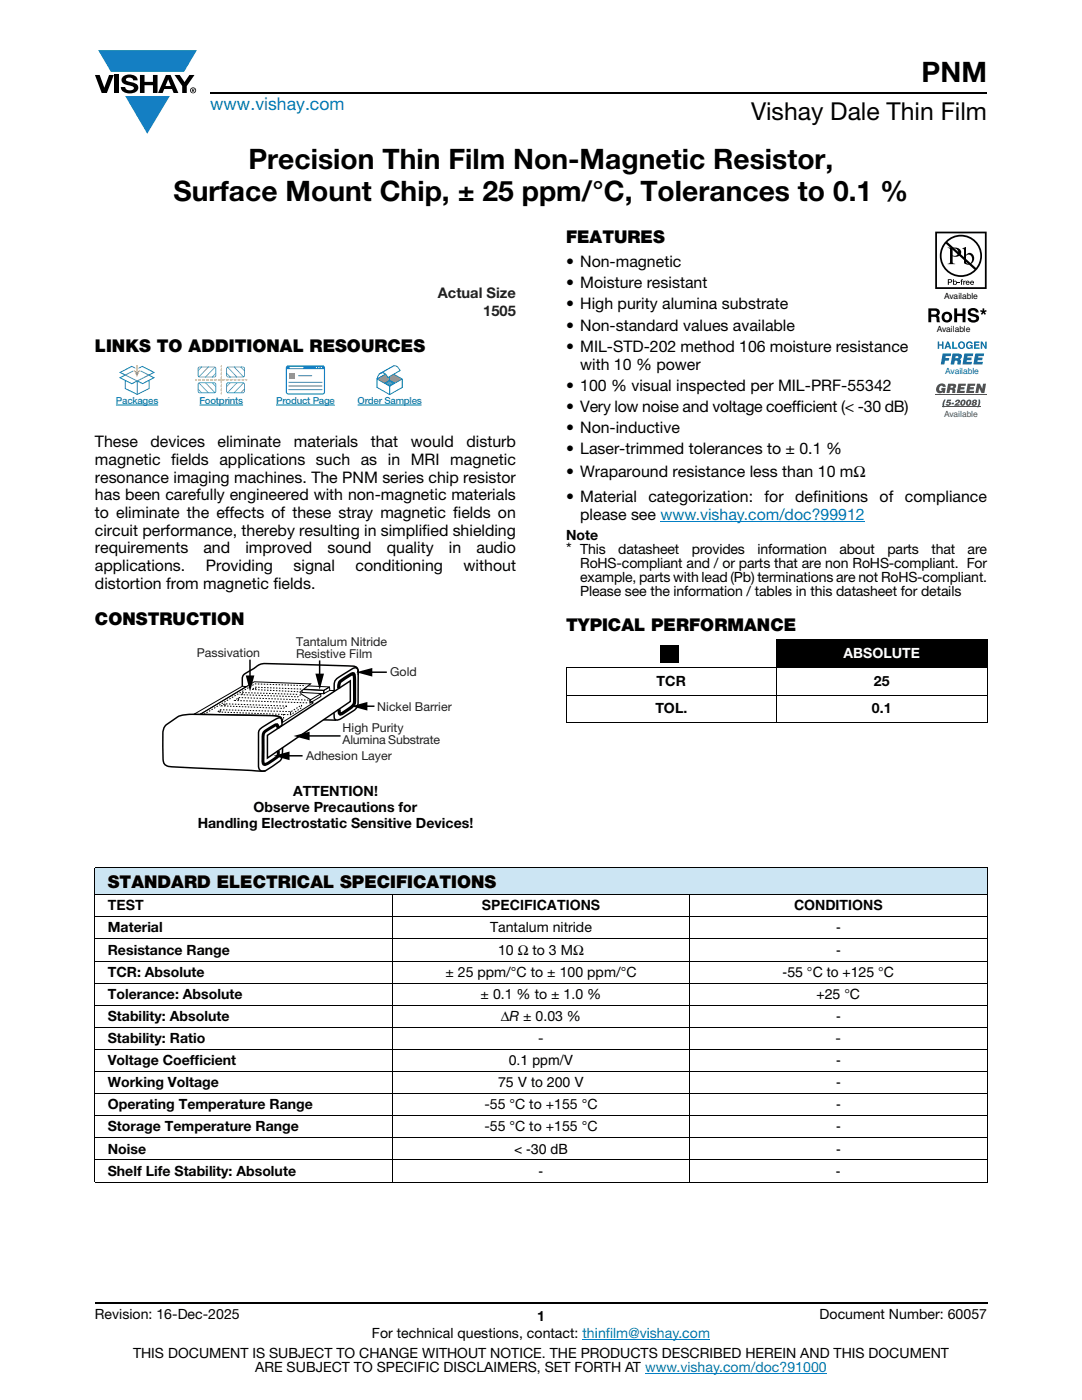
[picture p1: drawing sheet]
<svg xmlns="http://www.w3.org/2000/svg" width="216mm" height="279mm" viewBox="0 0 216 279" stroke-linecap="round" stroke-linejoin="round" font-family="sans-serif">
<defs><g id="words">
<g font-size="5.6">
<text x="183.9" y="16.4">PNM</text>
<text x="49.6" y="33.8">Precision Thin Film Non-Magnetic Resistor,</text>
<text x="34.6" y="40.1">Surface Mount Chip, ± 25 ppm/°C, Tolerances to 0.1 %</text>
</g>
<text font-size="4.9" x="149.9" y="24">Vishay Dale Thin Film</text>
<text font-size="3.5" fill="#007ec4" x="42" y="21.9">www.vishay.com</text>
<g font-size="3.5">
<text x="112.9" y="48.6">FEATURES</text>
<text x="18.9" y="70.3">LINKS TO ADDITIONAL RESOURCES</text>
<text x="18.9" y="124.8">CONSTRUCTION</text>
<text x="112.9" y="125.8">TYPICAL PERFORMANCE</text>
<text x="21.5" y="177.2">STANDARD ELECTRICAL SPECIFICATIONS</text>
</g>
<g font-size="3.2">
<text x="112.9" y="53.3">• Non-magnetic</text>
<text x="112.9" y="57.5">• Moisture resistant</text>
<text x="112.9" y="61.7">• High purity alumina substrate</text>
<text x="112.9" y="66">• Non-standard values available</text>
<text x="112.9" y="70.2">• MIL-STD-202 method 106 moisture resistance</text>
<text x="112.9" y="78">• 100 % visual inspected per MIL-PRF-55342</text>
<text x="115.8" y="73.7">with 10 % power</text>
<text x="112.9" y="82.2">• Very low noise and voltage coefficient (&lt; -30 dB)</text>
<text x="18.9" y="89.3">These</text>
<text x="30" y="89.3">devices</text>
<text x="43.4" y="89.3">eliminate</text>
<text x="58.6" y="89.3">materials</text>
<text x="74" y="89.3">that</text>
<text x="82" y="89.3">would</text>
<text x="93.1" y="89.3">disturb</text>
<text x="112.9" y="86.4">• Non-inductive</text>
<text x="18.9" y="92.8">magnetic fields applications such as in MRI magnetic</text>
<text x="112.9" y="90.7">• Laser-trimmed tolerances to ± 0.1 %</text>
<text x="112.9" y="95.3">• Wraparound resistance less than 10 mΩ</text>
<text x="18.9" y="96.3">resonance imaging machines. The PNM series chip resistor</text>
<text x="18.9" y="99.8">has been carefully engineered with non-magnetic materials</text>
<text x="112.9" y="100.2">• Material</text>
<text x="129.4" y="100.2">categorization:</text>
<text x="152.6" y="100.2">for</text>
<text x="158.7" y="100.2">definitions</text>
<text x="175.5" y="100.2">of</text>
<text x="180.6" y="100.2">compliance</text>
<text x="18.9" y="103.4">to eliminate the effects of these stray magnetic fields on</text>
<text x="18.9" y="106.9">circuit performance, thereby resulting in simplified shielding</text>
<text x="115.8" y="103.7">please see www.vishay.com/doc?99912</text>
<text x="18.9" y="110.4">requirements</text>
<text x="18.9" y="114">applications.</text>
<text x="40.6" y="110.4">and</text>
<text x="41.1" y="114">Providing</text>
<text x="49" y="110.4">improved</text>
<text x="58.6" y="114">signal</text>
<text x="65.4" y="110.4">sound</text>
<text x="71" y="114">conditioning</text>
<text x="77.2" y="110.4">quality</text>
<text x="89.6" y="110.4">in</text>
<text x="92.5" y="114">without</text>
<text x="95.1" y="110.4">audio</text>
<text x="112.9" y="110.6">*</text>
<text x="18.9" y="117.5">distortion from magnetic fields.</text>
</g>
<g font-size="2.9" fill="#231f20">
<text x="87.4" y="59.5">Actual Size</text>
<text x="96.4" y="63">1505</text>
</g>
<g font-size="2.8">
<text x="112.9" y="107.7">Note</text>
<text x="115.8" y="110.6">This</text>
<text x="115.8" y="113.4">RoHS-compliant and / or parts that are non RoHS-compliant. For</text>
<text x="123.4" y="110.6">datasheet</text>
<text x="138" y="110.6">provides</text>
<text x="151.2" y="110.6">information</text>
<text x="167.5" y="110.6">about</text>
<text x="177.1" y="110.6">parts</text>
<text x="185.8" y="110.6">that</text>
<text x="193.1" y="110.6">are</text>
<text x="115.8" y="116.2">example, parts with lead (Pb) terminations are not RoHS-compliant.</text>
<text x="115.8" y="119">Please see the information / tables in this datasheet for details</text>
<text x="131" y="136.9">TCR</text>
<text x="174.4" y="136.9">25</text>
<text x="130.8" y="142.4">TOL.</text>
<text x="174" y="142.4">0.1</text>
<text x="58.5" y="158.9">ATTENTION!</text>
<text x="39.5" y="165.2">Handling Electrostatic Sensitive Devices!</text>
<text x="50.6" y="162.1">Observe Precautions for</text>
<text x="21.5" y="181.7">TEST</text>
<text x="96.1" y="181.7">SPECIFICATIONS</text>
<text x="158.4" y="181.7">CONDITIONS</text>
<text x="21.5" y="190.5">Resistance Range</text>
<text x="21.5" y="186.1">Material</text>
<text x="97.8" y="186.1">Tantalum nitride</text>
<text x="99.4" y="190.5">10 Ω to 3 MΩ</text>
<text x="166.8" y="186.1">-</text>
<text x="166.8" y="190.5">-</text>
<text x="21.5" y="194.9">TCR: Absolute</text>
<text x="88.9" y="194.9">± 25 ppm/°C to ± 100 ppm/°C</text>
<text x="156.2" y="194.9">-55 °C to +125 °C</text>
<text x="21.5" y="199.3">Tolerance: Absolute</text>
<text x="21.5" y="203.8">Stability: Absolute</text>
<text x="95.9" y="199.3">± 0.1 % to ± 1.0 %</text>
<text x="100" y="203.8">ΔR ± 0.03 %</text>
<text x="162.9" y="199.3">+25 °C</text>
<text x="166.8" y="203.8">-</text>
<text x="21.5" y="208.2">Stability: Ratio</text>
<text x="107.4" y="208.2">-</text>
<text x="166.7" y="208.2">-</text>
<text x="21.5" y="212.6">Voltage Coefficient</text>
<text x="101.5" y="212.6">0.1 ppm/V</text>
<text x="166.8" y="212.6">-</text>
<text x="21.5" y="217">Working Voltage</text>
<text x="21.5" y="221.4">Operating Temperature Range</text>
<text x="96.6" y="221.4">-55 °C to +155 °C</text>
<text x="99.4" y="217">75 V to 200 V</text>
<text x="166.8" y="221.4">-</text>
<text x="166.8" y="217">-</text>
<text x="21.5" y="225.8">Storage Temperature Range</text>
<text x="96.6" y="225.8">-55 °C to +155 °C</text>
<text x="166.8" y="225.8">-</text>
<text x="21.5" y="230.2">Noise</text>
<text x="102.6" y="230.2">&lt; -30 dB</text>
<text x="166.8" y="230.2">-</text>
<text x="21.5" y="234.6">Shelf Life Stability: Absolute</text>
<text x="107.5" y="234.6">-</text>
<text x="166.8" y="234.6">-</text>
<text x="18.9" y="263.3">Revision: 16-Dec-2025</text>
<text x="107.2" y="263.6">1</text>
<text x="163.6" y="263.3">Document Number: 60057</text>
<text x="74.2" y="267.1">For technical questions, contact: thinfilm@vishay.com</text>
<text x="26.5" y="271">THIS DOCUMENT IS SUBJECT TO CHANGE WITHOUT NOTICE. THE PRODUCTS DESCRIBED HEREIN AND THIS DOCUMENT</text>
<text x="50.9" y="273.8">ARE SUBJECT TO SPECIFIC DISCLAIMERS, SET FORTH AT www.vishay.com/doc?91000</text>
</g>
<text font-size="2.8" fill="#fff" x="168.3" y="131.4">ABSOLUTE</text>
<g font-size="2.4" fill="#231f20">
<text x="39.3" y="131">Passivation</text>
<text x="59.1" y="129">Tantalum Nitride</text>
<text x="59.1" y="131.2">Resistive Film</text>
<text x="77.9" y="134.9">Gold</text>
<text x="75.3" y="141.9">Nickel Barrier</text>
<text x="68.4" y="146.1">High Purity</text>
<text x="68.4" y="148.5">Alumina Substrate</text>
<text x="61.1" y="151.7">Adhesion Layer</text>
</g>
<g font-size="1.9" fill="#147fc3">
<text x="23.1" y="80.6">Packages</text>
<text x="39.8" y="80.6">Footprints</text>
<text x="55.1" y="80.6">Product Page</text>
<text x="71.4" y="80.6">Order Samples</text>
</g>
<g font-size="1.7">
<text x="188.4" y="59.6">Available</text>
<text x="186.9" y="66.3">Available</text>
</g>
<text font-size="1.7" fill="#0160ae" x="188.6" y="74.7">Available</text>
<text font-size="1.7" fill="#1f9047" x="188.4" y="83.3">Available</text>
</g></defs>
<g fill="#147fc3">
<path d="M19.6 10h19.7l-2.6 4.3h-1.1h-13.5z"/>
<path d="M25 19.2h8.9l-4.5 7.5z"/>
</g>
<g fill="#000">
<path d="M18.9 15h1l.9 2.5 1-2.5h.9l-1.4 3.6h-1zM22.9 15h.9v3.6h-.9zM24.6 15.3a2.1 2.1 0 0 1 2.8 .3l.1 .4h-.9a.79 .79 0 0 0-.7-.5 .79 .79 0 0 0-.8 .4l.3 .3 1 .2a1.08 1.08 0 0 1 1.2 1 1.08 1.08 0 0 1-1.1 1.2 1.73 1.73 0 0 1-2.4-1.2h.9a.96 .96 0 0 0 .8 .6 .96 .96 0 0 0 .9-.4 1.31 1.31 0 0 0-1.2-.6 1.03 1.03 0 0 1-1.1-.6 1.03 1.03 0 0 1 .2-1.1zM27.9 15h.9v1.3h1.7v-1.3h.9v3.6h-.9v-1.6h-1.7v1.6h-.9zM34.8 15h1.1l.9 1.4 1-1.4h1l-1.5 2.2v1.4h-.9v-1.4z"/>
<path d="M33.6 15.9l.5 1.3h-1.1zM33.1 15l-1.6 3.6h1l.3-.8h1.5l.3 .8h1l-1.6-3.6z"/>
<path d="M38.4 17.8h.2v.2h-.2zM38.3 17.7v.7h.1v-.3l.4 .3-.2-.3 .2-.2-.1-.2z"/>
<path d="M38.1 18a.46 .46 0 0 1 .9 0 .46 .46 0 0 1-.9 0zM37.9 18a.6 .6 0 0 0 1.2 0 .6 .6 0 0 0-1.2 0z"/>
</g>
<path d="M42 18.6h155M18.9 260h178.1" fill="none" stroke="#000" stroke-width=".36"/>
<path d="M131.8 104h40.8M116.2 267.3h25.5M128.7 274h36.3" fill="none" stroke="#007ec4" stroke-width=".2"/>
<path d="M20.3 72.9h14v10h-14z" fill="#fff"/>
<path d="M23.1 80.8h8.5z" fill="none" stroke="#147fc3" stroke-width=".2"/>
<path d="M24 74.3l2.3-1.2 1 .6 1.1-.6 2.3 1.2-1 .6 1 .5-2.2 1.2-1.1-.6-1.1 .6-2.4-1.2 1.1-.6zM27.4 76.1v2.6M29.8 75.9v1.6l-2.4 1.2-2.4-1.2v-1.5" fill="none" stroke="#1681c5" stroke-width=".2"/>
<path d="M25 74.8l2.3-1.1 2.4 1.2-2.3 1.1z" fill="none" stroke="#42bb83" stroke-width=".2"/>
<path d="M26.3 73.4l.7 .2v-.7h.6v.7l.8-.2-1.1 2.2z" fill="#fff"/>
<path d="M27.3 72.9v1.4" fill="none" stroke="#f8a021" stroke-width=".22"/>
<path d="M26.8 73.9l.5 .2 .6-.2-.6 1.4z" fill="#f8a021"/>
<path d="M37.1 72.9h14v10h-14z" fill="#fff"/>
<path d="M39.8 80.8h8.7z" fill="none" stroke="#147fc3" stroke-width=".2"/>
<g fill="#42bb83">
<path d="M48.7 77.6l.1 .1-.7 .8-.1-.2z"/>
<path d="M48.6 76.3l.1 .1-1.9 2.1-.1-.2z"/>
<path d="M47.2 76.3l.1 .1-1.9 2.1-.1-.2z"/>
<path d="M45.9 76.3l.1 .1-.7 .8-.1-.1z"/>
<path d="M48 73.3l.1-.1 .7 .7-.1 .1z"/>
<path d="M46.7 73.3l.1-.1 1.9 2-.1 .1z"/>
<path d="M45.3 73.3l.1-.1 1.9 2-.1 .1z"/>
<path d="M45.2 74.5l.1-.1 .7 .8-.1 .1z"/>
<path d="M39.5 77.7l.1-.1 .7 .7-.1 .2z"/>
<path d="M39.6 76.4l.1-.1 1.9 2-.1 .2z"/>
<path d="M40.9 76.4l.2-.1 1.9 2-.1 .2z"/>
<path d="M42.3 76.4l.1-.1 .7 .8-.1 .1z"/>
<path d="M40.2 73.2l.1 .1-.7 .7-.1-.1z"/>
<path d="M41.5 73.2l.1 .1-1.9 2-.1-.1z"/>
<path d="M42.9 73.2l.1 .1-1.9 2-.1-.1z"/>
<path d="M43 74.4l.1 .1-.7 .8-.1-.1z"/>
</g>
<g fill="#f8a021">
<path d="M44.1 73h.2l-.2 .3z"/>
<path d="M44.1 78.3l.2 .1-.2 .3z"/>
<path d="M49 75.7l.4 .1-.3 .1z"/>
<path d="M39 75.7l.3 .1-.3 .1z"/>
<path d="M44.1 73.6h.2l-.2 .5zM44.1 74.4h.2l-.2 .5zM44.1 75.2h.2l-.2 .5zM44.1 76h.2l-.2 .5zM44.1 76.7l.2 .1-.2 .5zM44.1 77.5l.2 .1-.2 .5z"/>
<path d="M39.6 75.7l.5 .1-.5 .1zM40.3 75.7l.6 .1-.5 .1zM41.1 75.7l.6 .1-.5 .1zM41.9 75.7l.6 .1-.5 .1zM42.7 75.7l.6 .1-.5 .1zM43.5 75.7l.6 .1-.5 .1zM44.3 75.7l.5 .1-.4 .1zM45.1 75.7l.5 .1-.5 .1zM45.8 75.7l.6 .1-.5 .1zM46.6 75.7l.6 .1-.5 .1zM47.4 75.7l.6 .1-.5 .1zM48.2 75.7l.6 .1-.5 .1z"/>
</g>
<g fill="#1681c5">
<path d="M45.4 76.5v1.8h3.2l.1-1.6-.2-.2zM45.2 76.5l.3-.2h3.1l.2 .4v1.6l-.3 .2-3.2-.1-.2-.3z"/>
<path d="M45.4 73.4v1.7l3.1 .1 .2-.2-.1-1.6zM45.3 73.2h3.4l.1 .3v1.6l-.3 .2h-3.2l-.2-.4v-1.4z"/>
<path d="M39.7 76.5v1.8h3.2v-1.8zM39.6 76.4h3.4l.1 .3v1.6l-.3 .2-3.2-.1-.2-.3v-1.4z"/>
<path d="M39.7 73.4l-.1 1.5 .2 .3 3.1-.1v-1.7zM39.6 73.2h3.4l.1 .3v1.6l-.3 .2-3.2-.1-.2-.3v-1.4z"/>
</g>
<path d="M53.9 72.9h14v10h-14z" fill="#fff"/>
<path d="M55.1 80.8h11.7z" fill="none" stroke="#147fc3" stroke-width=".2"/>
<path d="M57.3 73.7h7.3v4.7h-7.3zM57.8 73.3l2.6-.1 .2 .2-.2 .1h-2.5zM63 73.4a.15 .15 0 0 1 .3 0 .15 .15 0 0 1-.3 0zM63.5 73.4a.15 .15 0 0 1 .3 0 .15 .15 0 0 1-.3 0zM64 73.4a.15 .15 0 0 1 .3 0 .15 .15 0 0 1-.3 0zM57.1 73.1l-.1 5.2 .3 .4h7.1l.4-.2 .1-5.1-.3-.4-7.1-.1z" fill="#1681c5"/>
<path d="M57.7 74.4h1.1v1.1h-1.1z" fill="#f8a021"/>
<g fill="#42bb83">
<path d="M59.5 74.9h2.7l.1 .1-.1 .1h-2.6z"/>
<path d="M57.6 76.2h6.6l.1 .1-.1 .1h-6.5z"/>
<path d="M57.6 77l6.6-.1 .1 .1-.1 .1h-6.5z"/>
<path d="M57.6 77.7l6.6-.1 .1 .2-.1 .1h-6.5z"/>
</g>
<path d="M70.7 72.9h14v10h-14z" fill="#fff"/>
<path d="M71.4 80.8h12.7z" fill="none" stroke="#147fc3" stroke-width=".2"/>
<path d="M75.6 74.8l2.9-1.8-.8 1.2-2.5 1.4z" fill="#fff"/>
<path d="M75.6 74.8l2.9-1.8-.8 1.2-2.5 1.4z" fill="none" stroke="#1681c5" stroke-width=".2"/>
<path d="M75.2 75.6l2.5-1.4v1.7l-2.5 1.4z" fill="#f8a021"/>
<path d="M75.2 75.6l2.5-1.4v1.7l-2.5 1.4z" fill="none" stroke="#1681c5" stroke-width=".2"/>
<path d="M77.7 74.2l2.5 1.4v1.7l-2.5-1.4z" fill="#f8a021"/>
<path d="M77.7 74.2l2.5 1.4v1.7l-2.5-1.4z" fill="none" stroke="#1681c5" stroke-width=".2"/>
<path d="M76.7 76.5l1.1-.6 1 .6-1 .6z" fill="#42bb83"/>
<path d="M76.7 76.5l1.1-.6 1 .6-1 .6z" fill="none" stroke="#1681c5" stroke-width=".2"/>
<path d="M77.7 77.1l2.5-1.5v1.7l-2.5 1.4z" fill="#fff"/>
<path d="M77.7 77.1l2.5-1.5v1.7l-2.5 1.4z" fill="none" stroke="#1681c5" stroke-width=".2"/>
<path d="M75.2 75.6l2.5 1.5v1.6l-2.5-1.4z" fill="#fff"/>
<path d="M75.2 75.6l2.5 1.5v1.6l-2.5-1.4z" fill="none" stroke="#1681c5" stroke-width=".2"/>
<path d="M76.1 74.4l2.4-1.4a1.16 1.16 0 0 1 1.3 1l-2.4 1.4-.1-.2a1.11 1.11 0 0 0-1.2-.8z" fill="#fff"/>
<path d="M76.1 74.4l2.4-1.4a1.16 1.16 0 0 1 1.3 1l-2.4 1.4-.1-.2a1.11 1.11 0 0 0-1.2-.8z" fill="none" stroke="#1681c5" stroke-width=".2"/>
<path d="M60.3 137.6l4.3 .2v.6l-4.3-.2zM60.4 137.5l1.1-.6 4.3 .2-1.1 .7zM64.6 137.8l1.2-.7v.7l-1.2 .6z" fill="none" stroke="#000" stroke-width=".2"/>
<path d="M65.8 136.8h.3v.5h-.3z" fill="#fff"/>
<path d="M40 142.5l10.7-6.4 11.3 .4-2 1.5v.5l1.9 1.1 .1 .4 .5 .3-6.2 3.9a1.28 1.28 0 0 0-1.5-1.4z" fill-rule="evenodd" fill="#fff"/>
<path d="M40 142.5l10.7-6.4 11.3 .4-2 1.5v.5l1.9 1.1 .1 .4 .5 .3-6.2 3.9a1.28 1.28 0 0 0-1.5-1.4z" fill="none" stroke="#000" stroke-width=".2"/>
<path d="M66.7 138v-.7a2.1 2.1 0 0 1 1.4-2.5l.8-.5a3.6 3.6 0 0 1 2.2-1l.2 .2 .2 .6v-.3v6.4a2.14 2.14 0 0 1-1.6 2l-1.4 .9a1.85 1.85 0 0 1-1.6 .5l-.1-.2-.1-1.1M71.5 134.7v-.8a1.14 1.14 0 0 0-1.6-1l-16.9-.5a2.97 2.97 0 0 0-2.3 1l-1.4 .8a1.47 1.47 0 0 0-1 1.8v1M53.4 146.7l16.5-10.8v4.1l-16.5 11.3zM55.5 145.3l.8-.6-.1-1.1v.2a.71 .71 0 0 0-.6-.9l-13-.3a24.3 24.3 0 0 0-6.8 .3l-1.5 1a3.1 3.1 0 0 0-1.7 1.8l-.1 5.3a1.52 1.52 0 0 0 1.5 2l16.8 .8a3.5 3.5 0 0 0 3.6-.9l.5-.4a2.49 2.49 0 0 0 1.5-2.9v-.4M56.2 143.8v-.3a.85 .85 0 0 0-1.3 .1l-1.9 1.1a2.07 2.07 0 0 0-1.4 1.7v6a1.08 1.08 0 0 0 .2 1.2 1.08 1.08 0 0 0 1.2 .2" fill="none" stroke="#000" stroke-width=".3"/>
<path d="M55.5 145.4l-.2-.7-.2-.1a7.8 7.8 0 0 0-2.5 1.8l-.1 4.8a1.12 1.12 0 0 0 .3 1.4l.9-.4 1.3-.9a1.13 1.13 0 0 0 .5-1.5" fill="none" stroke="#000" stroke-width=".6"/>
<path d="M67.6 137.4a1.63 1.63 0 0 1 1-1.9l1.7-1h.2l.2 .1 .1 5a1.79 1.79 0 0 1-1.2 1.9l-1.7 1-.2-.1v-.8" fill="none" stroke="#000" stroke-width=".64" stroke-linecap="butt"/>
<path d="M65.6 136.7h.5v.3l-.5-.1z" fill="#fff"/>
<g fill="none" stroke="#000" stroke-width=".2">
<path d="M47.6 139.3v.4M48.3 138.3v.4M51 137.3v.2M61.8 139.8l2.2-1.3v.5l-2.2 1.3zM65.8 137.8h.8M112.9 133.2h84.1M112.9 138.7h84.1M112.9 133.3v10.8M154.9 127.7h42.1M155 127.8v16.5M197 127.8v16.3M38.7 142.6l9.6-5.6h.9l-9.3 5.6z"/>
<path d="M43.9 141.7v.4M44.9 140.4v.5M58 142v.7M112.9 144.2h84.1"/>
</g>
<path d="M48.3 138.2l11.2 .4M60.1 137.5l-9.1-.4-.8 .5 9.7 .5v.6l-.5 .4-11.7-.5M61.5 139.7l-13.9-.5-.7 .6 14.7 .5M40.7 142.6l10.1-6.1 10.2 .3M43.4 142.1l.6-.5 14.1 .4 2.1-1.3v.5l-2.2 1.4zM44.2 140.9l.6-.4 12.4 .4-.7 .5zM56.5 143.5l-.3 .2M56.6 142.5v1" fill="none" stroke="#000" stroke-width=".2" stroke-dasharray=".3 .3" stroke-linecap="butt"/>
<path d="M49.9 131.6v3.8M63.8 131.8v3.2M73.7 134.2h3.5M57.2 150.8h3.2M61.2 146.9h6.7M64.5 143.7h2.6M72.7 140.9h2" fill="none" stroke="#000" stroke-width=".3"/>
<g fill="#000">
<path d="M190.4 61.5h.6v1.1h1.1v-1.1h.6v2.8h-.6v-1.2h-1.1v1.2h-.6zM193.4 61.7a1.15 1.15 0 0 1 1.9 .7h-.6v-.2a.68 .68 0 0 0-1-.1v.3l.3 .2a1.29 1.29 0 0 1 1.4 .9 1.17 1.17 0 0 1-1.2 .9 1.17 1.17 0 0 1-1.1-.9h.5l.1 .1a.67 .67 0 0 0 1.1-.1l-.2-.2-.6-.2a.81 .81 0 0 1-.8-.5 .81 .81 0 0 1 .2-.9zM195.7 61.9l.4 .1v-.5h.3v.5l.4-.1 .1 .3-.4 .1 .2 .4-.2 .1-.3-.3-.2 .3-.3-.1 .3-.4-.4-.1zM49 134.8h1.8l-.9 3.2zM62.9 134.4h1.8l-.9 3.2zM71.1 134.2l3.2-.9v1.7zM155 127.7h42v5.5h-42zM54.6 150.8l3.2-.8v1.7zM58.6 146.9l3.2-.9v1.7zM70.1 141l3.2-.9v1.7z"/>
<path d="M185.8 62v.8l1-.1a.38 .38 0 0 0 0-.6zM185.2 61.5h1.5a.78 .78 0 0 1 .7 .5 .78 .78 0 0 1-.1 .8l-.2 .2a.97 .97 0 0 1 .4 1.2l.1 .1h-.7l-.2-1-.9-.1v1.1h-.6z"/>
<path d="M188.7 62.7a.63 .63 0 0 0-.2 .8 .63 .63 0 0 0 .7 .3 .63 .63 0 0 0 .2-.7 .63 .63 0 0 0-.7-.4zM187.9 63.3a1.08 1.08 0 0 1 2.1 0 1.08 1.08 0 0 1-2.1 0z"/>
</g>
<g fill="#0160ae">
<path d="M187.1 68.2h.3v.5h.6v-.5h.3v1.4h-.3v-.6h-.6v.6h-.3z"/>
<path d="M190 68.2h.3v1.2h.7v.2h-1z"/>
<path d="M192.9 68.4a.68 .68 0 0 1 1.2 .2l-.8-.2a.55 .55 0 0 0-.2 .6 .55 .55 0 0 0 .4 .4l.3-.3h-.3v-.3h.6v.8h-.2v-.2a.71 .71 0 0 1-1.1 0 .71 .71 0 0 1 .1-1z"/>
<path d="M194.4 68.2h1v.2h-.7v.3h.7v.3h-.7v.4h.8v.2h-1.1z"/>
<path d="M195.7 68.2h.3l.6 1v-1h.3v1.4h-.3l-.6-1v1h-.3z"/>
<path d="M188.1 70.6h1.7l-.1 .5h-1v.4h.7l-.1 .5h-.7l-.2 .7h-.7z"/>
<path d="M192.4 70.6h1.8l-.1 .5h-1l-.1 .3h.9l-.1 .5h-.9v.3h1.1l-.1 .5h-1.8z"/>
<path d="M194.6 70.6h1.8l-.1 .5h-1.1v.3h.9l-.1 .5h-.9l-.1 .3h1.1l-.1 .5h-1.8z"/>
<path d="M189.1 68.5l-.2 .6h.4zM189 68.2h.3l.5 1.4h-.3l-.1-.3h-.5l-.1 .3h-.4z"/>
<path d="M191.4 68.9a.47 .47 0 0 0 .9 0 .47 .47 0 0 0-.9 0zM191.1 68.9a.75 .75 0 0 1 1.5 0 .75 .75 0 0 1-1.5 0z"/>
<path d="M190.7 71.1l-.1 .4 .6-.1v-.3zM190.1 70.6l1.7 .1a.63 .63 0 0 1-.3 1l.3 .3-.1 .7h-.7l.1-.6-.4-.1h-.2l-.1 .7h-.7z"/>
</g>
<g fill="#000">
<path d="M191.1 56.3h.4v.2h-.4zM191.8 55.8l.3-.1-.1 .2 .1 .1v.2h-.1v.6h-.2v-.6h-.2zM192.2 56h.2v.2l.3-.2v.2l-.2 .1-.1 .5h-.2z"/>
<path d="M189 48.3a3.9 3.9 0 0 1 5.3-.1 3.9 3.9 0 0 1 .4 5.3zM188.7 48.6l5.7 5.2a3.9 3.9 0 0 1-5.3 .1 3.9 3.9 0 0 1-.4-5.3zM187.5 51.1a4.2 4.2 0 0 0 8.5 0 4.2 4.2 0 0 0-8.5 0z"/>
<path d="M189.3 55.9v.4l.4-.1 .1-.3zM189.1 55.7l.8 .1 .1 .3-.1 .3h-.6v.4h-.2z"/>
<path d="M190.1 49.7v1.3a.75 .75 0 0 0 1.1-.7 .75 .75 0 0 0-1.1-.6zM189.1 49.4a2.81 2.81 0 0 1 2.5 .4 .97 .97 0 0 1-.1 1.2 .97 .97 0 0 1-1.2 .2l-.2-.1v1.1v.3l.5 .2h-1.5l.3-.1 .2-.4v-2.3l-.1-.2z"/>
<path d="M190.3 56.4a.26 .26 0 0 0 .5 0 .26 .26 0 0 0-.5 0zM190.2 55.7h.1v.4a.38 .38 0 0 1 .6 .1 .38 .38 0 0 1 0 .5 .38 .38 0 0 1-.6 0l-.1 .1z"/>
<path d="M192.8 51.1v1.3l.1 .1a.72 .72 0 0 0 .8 0 .72 .72 0 0 0 .3-.8 .72 .72 0 0 0-.4-.8 .72 .72 0 0 0-.8 .2zM192 49.6l.8-.3v1.6a.89 .89 0 0 1 1-.4 .89 .89 0 0 1 .6 1.1 1.23 1.23 0 0 1-.7 1.1 1.23 1.23 0 0 1-1.3-.2l-.1-2.6z"/>
<path d="M192.9 56.2v.2h.4l-.2-.2zM192.9 56.1h.4l.2 .4h-.6v.2l.6-.1a.42 .42 0 0 1-.7 .2 .42 .42 0 0 1 .1-.7z"/>
<path d="M193.8 56.2v.2h.4l-.2-.2zM193.8 56.1h.4l.1 .4h-.5v.2l.5-.1a.42 .42 0 0 1-.6 .2 .42 .42 0 0 1 .1-.7z"/>
<path d="M187 46.6h9.5v10.7h-9.5zM186.6 46.2v11.5h10.3v-11.5z"/>
</g>
<path d="M186.7 78.7h10.2" fill="none" stroke="#1f9047" stroke-width=".2"/>
<g fill="#1f9047">
<path d="M187.1 76.9a.91 .91 0 0 1 .9-.4 .91 .91 0 0 1 .7 .7h-.6l-.2-.2a.56 .56 0 0 0-.5 .5 .56 .56 0 0 0 .3 .5l.4-.2h-.3l.1-.4h.8l-.2 1h-.4v-.1a.82 .82 0 0 1-1.1 0 .82 .82 0 0 1-.1-1.1z"/>
<path d="M191.2 76.6h1.5v.4h-.9l-.1 .3h.8l-.1 .4h-.8v.3h.9v.4h-1.6z"/>
<path d="M193.1 76.6h1.5l-.1 .4h-.9v.3h.8l-.1 .4h-.8v.3h.9l-.1 .4h-1.5z"/>
<path d="M194.9 76.6h.6l.5 1 .2-1h.5l-.3 1.8h-.6l-.4-1-.2 1h-.6z"/>
<path d="M188.4 79.7h.3l-.3 .8v.8h-.3v-.8z"/>
<path d="M189 79.8h.8l-.1 .3h-.5l-.1 .1h.5a.52 .52 0 0 1-.2 .8 .52 .52 0 0 1-.7-.3h.5l.2-.1-.1-.2h-.5z"/>
<path d="M189.9 80.4h.5l-.1 .3h-.5z"/>
<path d="M190.7 80a.5 .5 0 0 1 .5-.3 .5 .5 0 0 1 .4 .4l-.7 .6h.6l-.1 .3h-1l.8-.9-.1-.1-.2 .2h-.3z"/>
<path d="M189.7 77l-.1 .4 .5-.1 .1-.1v-.1zM189.2 76.6l1.5 .1a.54 .54 0 0 1-.3 .9l.2 .2v.6h-.6v-.5l-.2-.1h-.2l-.1 .6h-.7z"/>
<path d="M192.1 80.1l-.1 .5 .1 .1 .2-.5-.1-.2zM191.9 79.9a.51 .51 0 0 1 .8 .1 .66 .66 0 0 1-.2 .8 .66 .66 0 0 1-.8 0l-.1-.4z"/>
<path d="M193.2 80.1l-.1 .5 .1 .1 .3-.5-.2-.2zM193 79.9a.51 .51 0 0 1 .8 .1 .66 .66 0 0 1-.2 .8 .66 .66 0 0 1-.8 0v-.4z"/>
</g>
<path d="M187.9 81.2h7.7" fill="none" stroke="#1f9047" stroke-width=".2"/>
<g fill="#1f9047">
<path d="M195.2 79.7h.3l.1 .8a.72 .72 0 0 1-.7 .8l.3-.8z"/>
<path d="M194.4 80v.2h.2v-.2zM194.3 80.5v.2h.2v-.2zM194.1 79.9a.52 .52 0 0 1 .9 .2l-.2 .2 .1 .3a.55 .55 0 0 1-.5 .4 .55 .55 0 0 1-.5-.4l.2-.3-.1-.2z"/>
</g>
<path d="M131.8 128.7h3.5v3.5h-3.5z" fill="#000"/>
<path d="M131.8 132.2h3.5M131.8 128.7h3.6M131.8 128.7v3.5M135.3 128.7v3.6" fill="none" stroke="#000" stroke-width=".2"/>
<path d="M18.9 173.1h178.1v5.5h-178.1z" fill="#cce5f3"/>
<g fill="none" stroke="#000" stroke-width=".2">
<path d="M18.9 173.1h178.1M18.9 178.6h178.1M18.9 173.2v62.6M78.3 178.5v57.5M137.6 178.5v57.5M197 173.2v62.6M18.9 183h178.1M18.9 187.4h178.1M18.9 191.8h178.1M18.9 196.2h178.1M18.9 200.6h178.1M18.9 205h178.1"/>
<path d="M18.9 209.4h178.1M18.9 213.8h178.1M18.9 218.3h178.1M18.9 222.7h178.1M18.9 227.1h178.1M18.9 231.5h178.1M18.9 235.9h178.1"/>
</g>
<use href="#words"/>
</svg>
